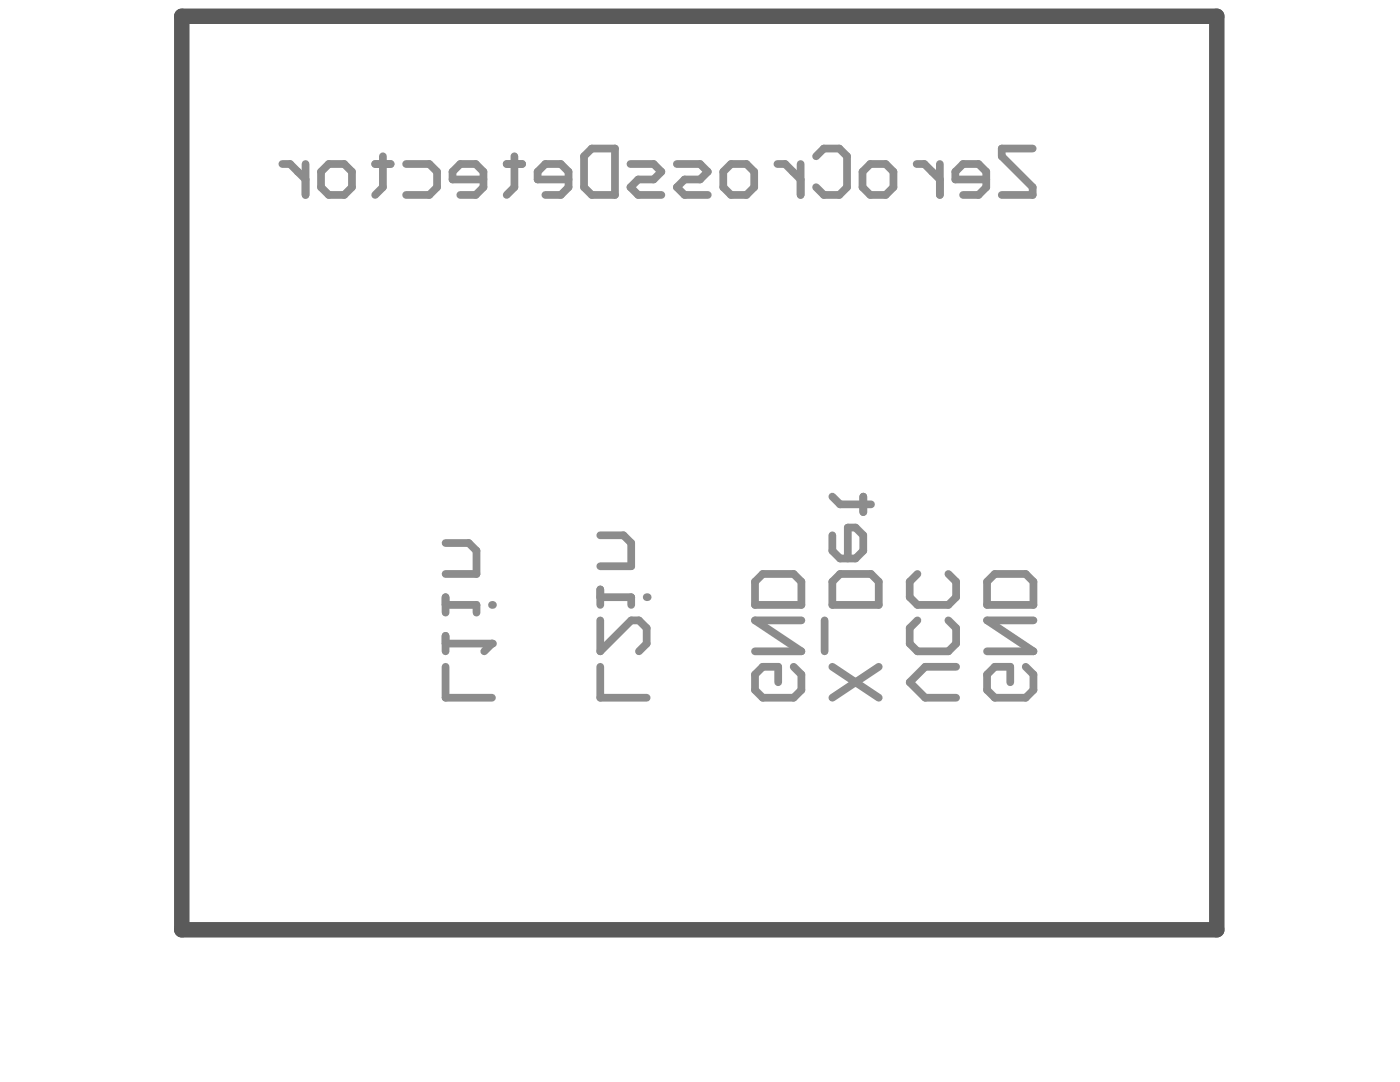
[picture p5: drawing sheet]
<svg xmlns="http://www.w3.org/2000/svg" width="279mm" height="216mm" viewBox="0 0 279 216" stroke-linecap="round" stroke-linejoin="round" font-family="sans-serif">
<path d="M36.3 3.2h206.5v182.3h-206.5z" fill="none" stroke="#5a5a5a" stroke-width="3.1"/>
<path d="M150.7 116.1l1.5-1.6h6.2l1.5 1.6v4.6h-9.2zM197 116.1l1.5-1.6h6.2l1.5 1.6v4.6h-9.2zM88.9 133.1v6.1h9.3M88.9 126.9v3.1M88.9 128.4h9.3M158.4 133.1l1.5 1.5v3.1l-1.5 1.5h-6.2l-1.5-1.5v-3.1l1.5-1.5h3.1v3M159.9 123.8h-9.2l9.2 6.2h-9.2M204.7 133.1l1.5 1.5v3.1l-1.5 1.5h-6.2l-1.5-1.5v-3.1l1.5-1.5h3.1v3M206.2 123.8h-9.2l9.2 6.2h-9.2" fill="none" stroke="#8c8c8c" stroke-width="1.5"/>
<circle cx="98.2" cy="128.4" r=".77" fill="#8c8c8c"/>
<path d="M88.9 119.2v3M88.9 120.7h6.2v1.5M98.2 128.4l-1.6 1.6" fill="none" stroke="#8c8c8c" stroke-width="1.5"/>
<circle cx="98.2" cy="120.7" r=".77" fill="#8c8c8c"/>
<path d="M88.9 108.4h4.7l1.5 1.5v4.6h-6.2M119.8 117.6v3.1M119.8 119.2h6.2v1.5M119.8 133.1v6.1h9.3M119.8 123.8v6.2l6.2-6.2h1.5l1.6 1.5v3.1l-1.6 1.6" fill="none" stroke="#8c8c8c" stroke-width="1.5"/>
<circle cx="129.1" cy="119.2" r=".77" fill="#8c8c8c"/>
<g fill="none" stroke="#8c8c8c" stroke-width="1.5">
<path d="M56.3 32.7h1.6l3.1 3.1M61 32.7v6.2M64.1 34.3l1.5-1.6h3.1l1.5 1.6v3.1l-1.5 1.5h-3.1l-1.5-1.5zM74.9 32.7h3.1M76.4 31.2v6.2l-1.5 1.5M81 32.7h4.7l1.5 1.6v3.1l-1.5 1.5h-4.7M96.5 35.8h-6.2v-1.5l1.6-1.6h3l1.6 1.6v3.1l-1.6 1.5h-3M101.1 32.7h3.1M102.7 31.2v6.2l-1.6 1.5M113.5 35.8h-6.2v-1.5l1.5-1.6h3.1l1.6 1.6v3.1l-1.6 1.5h-3.1M116.6 31.2l1.5-1.6h4.6v9.3h-4.6l-1.5-1.5zM125.8 32.7h4.6l1.6 1.6-1.6 1.5h-3l-1.6 1.6 1.6 1.5h4.6"/>
<path d="M135.1 32.7h4.6l1.6 1.6-1.6 1.5h-3.1l-1.5 1.6 1.5 1.5h4.7M144.3 34.3l1.6-1.6h3.1l1.5 1.6v3.1l-1.5 1.5h-3.1l-1.6-1.5zM155.2 32.7h1.5l3.1 3.1M159.8 32.7v6.2M162.9 31.2l1.5-1.6h3.1l1.5 1.6v6.2l-1.5 1.5h-3.1l-1.5-1.5M172.1 34.3l1.6-1.6h3.1l1.5 1.6v3.1l-1.5 1.5h-3.1l-1.6-1.5zM182.9 32.7h1.6l3.1 3.1M187.6 32.7v6.2M196.8 35.8h-6.1v-1.5l1.5-1.6h3.1l1.5 1.6v3.1l-1.5 1.5h-3.1M206.1 29.6h-6.2v1.6l6.2 6.2v1.5h-6.2M166.1 99.1l1.6 1.5h6.1M172.3 99.1v3.1"/>
<path d="M119.8 106.8h4.6l1.6 1.6v4.6h-6.2M166.1 116.1l1.6-1.6h6.1l1.6 1.6v4.6h-9.3zM166.1 106.8v3.1l1.6 1.5h3l1.6-1.5v-3.1l-1.6-1.5h-1.5v6.1M183.1 114.5l-1.6 1.6v3.1l1.6 1.5h6.2l1.5-1.5v-3.1l-1.5-1.6M164.6 123.8v6.2M166.1 133.1l9.3 6.1M175.4 133.1l-9.3 6.1M183.1 123.8l-1.6 1.5v3.1l1.6 1.6h6.2l1.5-1.6v-3.1l-1.5-1.5M190.8 133.1h-6.2l-3.1 3 3.1 3.1h6.2"/>
</g>
</svg>
